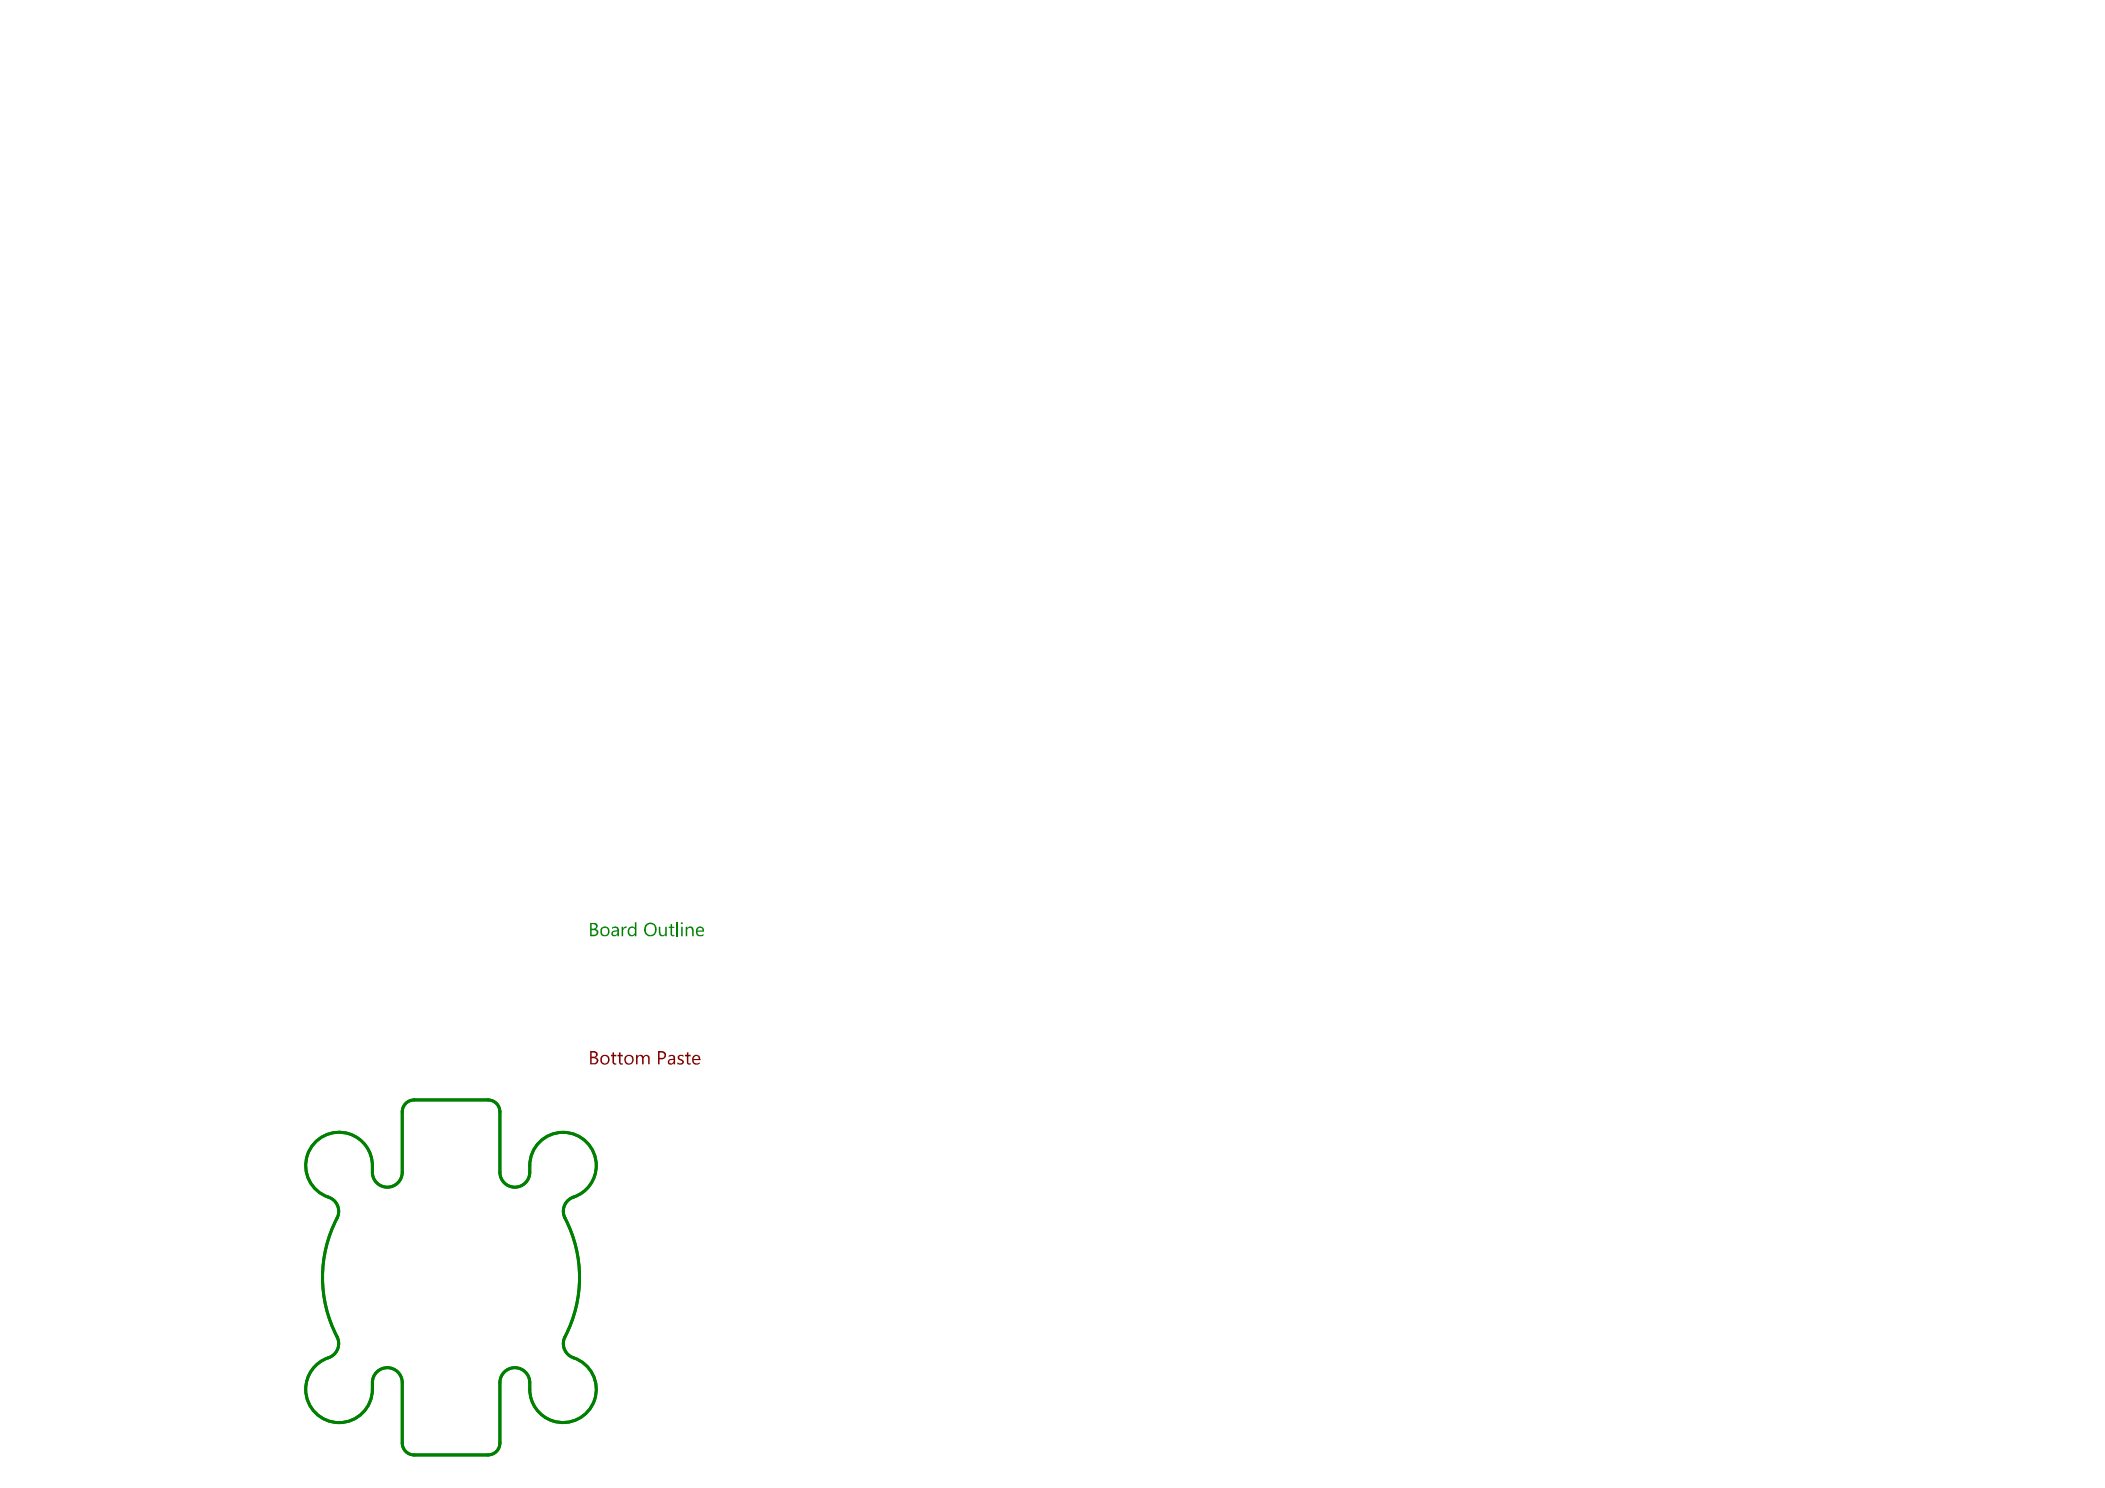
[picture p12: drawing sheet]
<svg xmlns="http://www.w3.org/2000/svg" width="297mm" height="210mm" viewBox="0 0 297 210" stroke-linecap="round" stroke-linejoin="round" font-family="sans-serif">
<path d="M56.8 156.8v8.6M58.4 155.2h10.5M70.5 156.8v8.6M52.5 164.4v1M74.8 164.4v1M52.5 195v1M56.8 195v8.6M70.5 195v8.6M74.8 195v1M58.4 205.2h10.5" fill="none" stroke="#008000" stroke-width=".42"/>
<g fill="#008000">
<path d="M87.7 130.7h.2l.1 .3v-.2l.4-.1v.2h-.3l-.2 .3v.9h-.2z"/>
<path d="M93 130.7h.2v.8a.36 .36 0 0 0 .3 .4 .36 .36 0 0 0 .4-.4v-.8h.2v1.4h-.2v-.2a.5 .5 0 0 1-.6 .1 .5 .5 0 0 1-.3-.5z"/>
<path d="M94.6 130.4l.2-.1v.4h.4v.2h-.4v.7a.2 .2 0 0 0 .1 .3 .2 .2 0 0 0 .3 0v.2h-.4l-.2-.2v-1h-.2v-.2h.2z"/>
<path d="M95.4 130.1h.2v2h-.2z"/>
<path d="M96.8 130.7h.2v.2a.49 .49 0 0 1 .6-.2 .49 .49 0 0 1 .3 .6v.8h-.2v-.8a.36 .36 0 0 0-.4-.4 .36 .36 0 0 0-.3 .4v.8h-.2z"/>
<path d="M83.5 130.4v.6h.3a.33 .33 0 0 0 .3-.3 .33 .33 0 0 0-.3-.3zM83.5 131.2v.7h.3a.33 .33 0 0 0 .4-.4 .33 .33 0 0 0-.4-.3zM83.3 130.2h.5a.44 .44 0 0 1 .5 .3 .44 .44 0 0 1-.3 .6 .51 .51 0 0 1 .4 .5 .51 .51 0 0 1-.5 .5h-.6z"/>
<path d="M85 131.1a.49 .49 0 0 0 0 .7 .49 .49 0 0 0 .7-.1 .5 .5 0 0 0 0-.6 .5 .5 0 0 0-.6-.2zM84.7 131.4a.69 .69 0 0 1 1.3 0 .69 .69 0 0 1-1.3 0z"/>
<path d="M86.5 131.5a.28 .28 0 0 0 .1 .4 .28 .28 0 0 0 .4-.2l.1-.3zM86.4 130.8a.63 .63 0 0 1 .9 .4v.9h-.2v-.2a.43 .43 0 0 1-.7 .1 .43 .43 0 0 1 .3-.7l.4-.1a.4 .4 0 0 0-.3-.3 .4 .4 0 0 0-.4 .2z"/>
<path d="M88.7 130.9a.55 .55 0 0 1 .9 0v-.8h.2v2h-.2v-.2a.62 .62 0 0 1-.9 0 .62 .62 0 0 1 0-.9zM88.9 131a.56 .56 0 0 0 .3 .9l.3-.2 .1-.4a.4 .4 0 0 0-.3-.4 .4 .4 0 0 0-.4 .1z"/>
<path d="M91.3 130.6a.76 .76 0 0 0-.1 .9 .76 .76 0 0 0 .7 .4 .82 .82 0 0 0 .2-1.5h-.5zM91 130.5h.1a.91 .91 0 0 1 1.2-.2 .91 .91 0 0 1 .3 1.2 .89 .89 0 0 1-1.2 .5 .89 .89 0 0 1-.4-1.3z"/>
<path d="M96.1 130.2a.13 .13 0 0 1 .2 0 .13 .13 0 0 1-.2 0zM96.1 130.7h.2v1.4h-.2z"/>
<path d="M98.5 131.1l-.1 .2h.7a.34 .34 0 0 0-.2-.4 .34 .34 0 0 0-.4 .2zM98.4 130.8a.59 .59 0 0 1 .7 0 .59 .59 0 0 1 .2 .6h-.9a.48 .48 0 0 0 .3 .5 .48 .48 0 0 0 .6-.2v.3a.69 .69 0 0 1-.9 0 .69 .69 0 0 1-.2-.8z"/>
</g>
<path d="M58.4 155.2a1.68 1.68 0 0 0-1.6 1.6M68.9 155.2a1.68 1.68 0 0 1 1.6 1.6M52.5 165.4a2.11 2.11 0 0 0 2.2 2.1 2.11 2.11 0 0 0 2.1-2.1M52.5 164.4a4.7 4.7 0 0 0-7.4-3.8 4.7 4.7 0 0 0 1.3 8.3 2.1 2.1 0 0 1 1.2 2.9 18.1 18.1 0 0 0 0 16.8 2.1 2.1 0 0 1-1.2 2.9 4.7 4.7 0 0 0-1.3 8.3 4.7 4.7 0 0 0 7.4-3.8M70.5 165.4a2.11 2.11 0 0 0 2.1 2.1 2.11 2.11 0 0 0 2.2-2.1M74.8 164.4a4.7 4.7 0 0 1 4.3-4.6 4.7 4.7 0 0 1 5 3.9 4.7 4.7 0 0 1-3.5 5.3 2.1 2.1 0 0 0-.9 2.8 18.2 18.2 0 0 1-.1 17.1 2.1 2.1 0 0 0 1.3 2.6 4.7 4.7 0 0 1 1.3 8.3 4.7 4.7 0 0 1-7.4-3.8M52.5 195a2.11 2.11 0 0 1 2.2-2.1 2.11 2.11 0 0 1 2.1 2.1M70.5 195a2.11 2.11 0 0 1 2.1-2.1 2.11 2.11 0 0 1 2.2 2.1M56.8 203.6a1.68 1.68 0 0 0 1.6 1.6M70.5 203.6a1.68 1.68 0 0 1-1.6 1.6" fill="none" stroke="#008000" stroke-width=".42"/>
<g fill="#800000">
<path d="M86.4 148.5l.2-.1v.4h.4v.2h-.4v.9l.2 .1h.2l-.1 .2h-.3l-.2-.3v-.9h-.2v-.2h.2z"/>
<path d="M87.3 148.5l.3-.1v.4h.3v.2h-.3v.9l.1 .1h.2l-.1 .2h-.2l-.3-.3v-.9h-.2v-.2h.2z"/>
<path d="M89.8 148.8h.2v.2a.45 .45 0 0 1 .4-.2 .45 .45 0 0 1 .4 .3 .48 .48 0 0 1 .5-.3 .48 .48 0 0 1 .4 .5v.8h-.2v-.7a.34 .34 0 0 0-.4-.4 .34 .34 0 0 0-.3 .4v.7h-.2v-.7a.33 .33 0 0 0-.3-.4 .33 .33 0 0 0-.3 .4v.7h-.2z"/>
<path d="M95.6 149a.68 .68 0 0 1 .8-.1v.2a.33 .33 0 0 0-.3-.1 .33 .33 0 0 0-.2 .3h.1a.46 .46 0 0 1 .4 .2 .46 .46 0 0 1 0 .5l-.2 .2h-.4l-.2-.1v-.2l.4 .1a.22 .22 0 0 0 .3-.2 .22 .22 0 0 0-.3-.2l-.3-.2-.1-.2z"/>
<path d="M96.9 148.5l.2-.1v.4h.4v.2h-.4v1h.4v.1a.38 .38 0 0 1-.6-.3v-.8h-.2v-.2h.2z"/>
<path d="M83.5 148.5v.6h.3a.3 .3 0 0 0 .3-.3 .3 .3 0 0 0-.3-.3zM83.5 149.3v.7h.3a.35 .35 0 0 0 .4-.4 .35 .35 0 0 0-.4-.3zM83.3 148.3h.5a.47 .47 0 0 1 .5 .3 .47 .47 0 0 1-.3 .6 .49 .49 0 0 1 .4 .6 .49 .49 0 0 1-.6 .3h-.5z"/>
<path d="M85 149.1v.1a.49 .49 0 0 0 0 .6 .49 .49 0 0 0 .7 .1 .51 .51 0 0 0 0-.8 .51 .51 0 0 0-.7 0zM84.7 149.5a.69 .69 0 0 1 1.3 0 .69 .69 0 0 1-1.3 0z"/>
<path d="M88.4 149.1a.49 .49 0 0 0 0 .7 .49 .49 0 0 0 .8 0 .5 .5 0 0 0-.1-.7 .5 .5 0 0 0-.7 0zM88.1 149.5a.69 .69 0 0 1 1.3 0 .69 .69 0 0 1-1.3 0z"/>
<path d="M93.1 148.5v.7h.2a.38 .38 0 0 0 .5-.3 .38 .38 0 0 0-.5-.4zM92.9 148.3h.5a.59 .59 0 0 1 .6 .6 .59 .59 0 0 1-.7 .5h-.2v.7h-.2z"/>
<path d="M94.5 149.7a.3 .3 0 0 0 .3 .3 .3 .3 0 0 0 .2-.3v-.2h-.4zM94.4 148.9a.54 .54 0 0 1 .5-.1 .54 .54 0 0 1 .4 .5v.8h-.3v-.1a.42 .42 0 0 1-.7 0 .42 .42 0 0 1 .4-.6l.3-.1a.34 .34 0 0 0-.2-.3 .34 .34 0 0 0-.4 .1z"/>
<path d="M98 149.1l-.1 .3h.7a.35 .35 0 0 0-.2-.4 .35 .35 0 0 0-.4 .1zM97.8 149a.61 .61 0 0 1 .7-.1 .61 .61 0 0 1 .3 .6h-.9a.48 .48 0 0 0 .3 .5 .48 .48 0 0 0 .5-.1v.2a.71 .71 0 0 1-.9-.1 .71 .71 0 0 1 0-.9z"/>
</g>
</svg>
